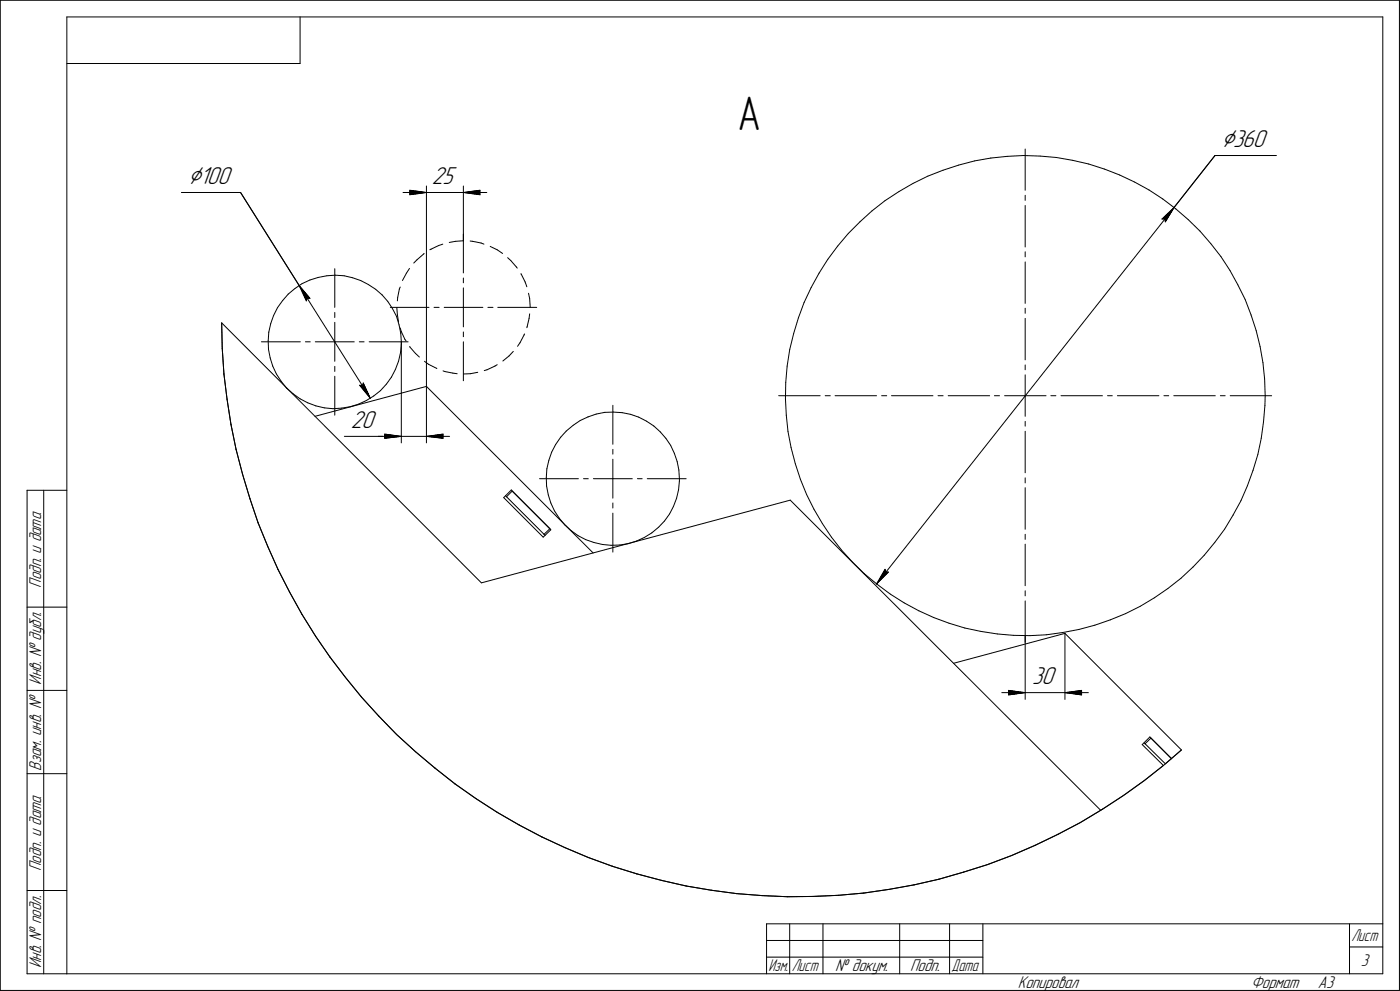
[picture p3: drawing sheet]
<svg xmlns="http://www.w3.org/2000/svg" width="420mm" height="297mm" viewBox="0 0 420 297" stroke-linecap="round" stroke-linejoin="round" font-family="sans-serif">
<defs><g id="words">
<text font-size="14.6" x="221.4" y="39.1">А</text>
<g font-size="8.5">
<text x="366.7" y="44.1">Ç360</text>
<text x="56.5" y="55.2">Ç100</text>
</g>
<g font-size="7.8">
<text x="129.7" y="55.2">25</text>
<text x="105.3" y="128.3">20</text>
<text x="309.9" y="205.2">30</text>
</g>
<g font-size="5.4">
<text x="12.4" y="176.3" transform="rotate(-90 12.4 176.3)">Подп. и дата</text>
<text x="12.4" y="205.4" transform="rotate(-90 12.4 205.4)">Инв. № дубл.</text>
<text x="12.4" y="231.2" transform="rotate(-90 12.4 231.2)">Взам. инв. №</text>
<text x="12.4" y="261.3" transform="rotate(-90 12.4 261.3)">Подп. и дата</text>
<text x="12.4" y="290.4" transform="rotate(-90 12.4 290.4)">Инв. № подл.</text>
<text x="250.8" y="291.4">№ докум.</text>
<text x="273.2" y="291.4">Подп.</text>
<text x="408.5" y="289.9">3</text>
<text x="305.6" y="296.4">Копировал</text>
<text x="375.6" y="296.4">Формат</text>
<text x="395.6" y="296.4">A3</text>
</g>
<g font-size="5.3">
<text x="405.7" y="282.4">Лист</text>
<text x="230.7" y="291.4">Изм.</text>
<text x="237.7" y="291.4">Лист</text>
<text x="285.7" y="291.4">Дата</text>
</g>
</g></defs>
<g fill="none" stroke="#000" stroke-width=".3">
<path d="M.1 .1v297zM.1 .1h420zM20.1 5.1v287zM20.1 5.1h395zM20.1 19h70zM90.1 5.1v13.9zM415.1 5.1v287zM420.1 .1v297zM54.5 57.7h17.7zM72.2 57.7l17.6 28zM121 57.7h7zM123 57.1l5 .6z"/>
<path d="M123 57.1v.6zM123 57.7v.7zM123 58.4l5-.7zM128 55.8v60.1zM128 57.7h11.1zM139.1 55.8v16.4zM139.1 57.7l5 .7zM139.1 57.7l5-.6zM139.1 57.7h7zM144.1 57.7v.7zM144.1 57.1v.6zM269.8 57.5l4.3-2.5z"/>
<path d="M274.1 55l4.5-2.2zM278.6 52.8l4.5-1.7zM283.1 51.1l4.7-1.6zM287.8 49.5l4.8-1.2zM292.6 48.3l4.8-.9zM297.4 47.4l4.9-.5zM302.3 46.9l5-.2zM307.3 46.7l5 .1zM307.8 44.7v12.4zM307.8 58.6v1.5zM312.3 46.8l4.9 .4zM317.2 47.2l4.8 .9z"/>
<path d="M322 48.1l4.8 1.1zM326.8 49.2l4.8 1.5zM331.6 50.7l4.5 1.8zM336.1 52.5l4.5 2.1zM340.6 54.6l4.3 2.4zM344.9 57l4.2 2.7zM349.1 59.7l3.9 3zM364.7 46.7l-12.2 15.5zM364.7 46.7h18.4zM125.2 77.9l2-1.7zM125.2 77.9l-1 1zM127.3 76l-.1 .2z"/>
<path d="M129 74.9l.4-.1zM129.4 74.8l2.3-1.1zM131.7 73.7l1.2-.5zM134.9 72.7l1.8-.3zM136.7 72.4l2.4-.2zM139.1 70.2v11.7zM141.1 72.3l.8 .1zM141.9 72.4l2.5 .5zM144.4 72.9l.9 .3zM147.2 73.9l2.1 1zM149.3 74.9l1.6 1.1zM152.4 77.3l.9 .8z"/>
<path d="M153.3 78.1l1.7 2zM248.5 77.8l-2.6 4.2zM251.5 73.8l-3 4zM254.7 70l-3.2 3.8zM258.1 66.5l3.7-3.3zM258.1 66.5l-3.4 3.5zM261.8 63.2l3.9-3zM265.7 60.2l4.1-2.7zM307.8 61.6v12.5zM307.8 75.5v1.5zM307.8 78.6v12.4zM348.8 65.7h.9z"/>
<path d="M348.8 65.7l3.7-3.5zM349.7 65.7l.1 .8zM352.5 62.2l-2.7 4.3zM352.5 62.2l-89.4 113zM353 62.7l3.7 3.2zM356.7 65.9l3.6 3.4zM360.3 69.3l3.2 3.8zM363.5 73.1l3 3.9zM366.5 77l2.7 4.1zM66.5 96.9l78 77.9zM66.5 96.9l.2 7.6zM80.7 99.7l-.2 2.5z"/>
<path d="M81.3 97l-.6 2.7zM82.1 94.7l-.8 2.3zM83.3 92.3l-1.2 2.4zM84.8 90.2l-1.5 2.1zM86.5 88.2l2.1-1.7zM86.5 88.2l-1.7 2zM88.6 86.5l2.1-1.4zM89.8 85.7l3.2 3.8zM89.8 85.7l2.1 4.6zM89.8 85.7l21.4 33.8zM90.7 85.1l2.3-1.1zM92.2 89.5h.8z"/>
<path d="M92.2 89.5l-.3 .8zM93 84l2.5-.8zM95.5 83.2l2.6-.5zM98.1 82.7l2.6-.2zM100.5 80.6v11.6zM100.5 93.7v1.5zM100.5 96.7v5.8zM100.7 82.5l2.6 .2zM103.3 82.7l2.5 .6zM105.8 83.3l2.5 .9zM108.3 84.2l2.3 1.1zM110.6 85.3l2.2 1.5z"/>
<path d="M112.8 86.8l1.9 1.7zM114.7 88.5l1.7 1.9zM116.4 90.4l1.5 2.2zM117.2 92.2h11.6zM117.9 92.6l1.1 2.3zM119 94.9l.8 2.6zM119.1 92.3l.2 2.1zM119.3 94.4l.3 2.1zM119.4 89.2l-.1 1.1zM119.8 97.5l.5 2.5zM119.9 86.7l-.5 2.5zM120.1 86.1l-.2 .6z"/>
<path d="M120.1 98.4l.4 1.1zM120.3 100l.2 2.5zM120.5 99.5l1.1 2.4zM122 82l-1.2 2.2zM122.9 80.5l-.9 1.5zM130.3 92.2h1.5zM133.3 92.2h5.8zM139.1 92.2h5.8zM139.1 99.6v1.4zM139.1 92.2v5.8zM139.1 83.4v1.4zM139.1 86.4v5.8z"/>
<path d="M146.5 92.2h1.5zM149.4 92.2h11.7zM155 80.1l.3 .3zM156.5 82.2h.1M156.5 82.2l1.1 2.4zM157.6 84.6l.6 1.4zM158.2 98v.3zM158.7 88l.3 1.6zM158.8 95.5l-.6 2.5zM159 89.6l.2 2.6zM159 94.1l-.2 1.4zM239.7 95.3l-1.4 4.8z"/>
<path d="M241.4 90.8l-1.7 4.5zM243.5 86.3l-2.1 4.5zM245.9 82l-2.4 4.3zM307.8 92.5v1.5zM307.8 95.5v12.4zM369.2 81.1l2.4 4.3zM371.6 85.4l2.2 4.4zM373.8 89.8l1.8 4.7zM375.6 94.5l1.5 4.6zM377.1 99.1l1.2 4.9zM66.7 104.5l.5 7.7zM67.2 112.2l1 7.5z"/>
<path d="M68.2 119.7l1.1 7.6zM78.5 102.5h11.7zM80.5 102.2l.1 2.6zM80.6 104.8l.5 2.6zM81.1 107.4l.8 2.4zM81.9 109.8l1.1 2.4zM83 112.2l1.4 2.2zM84.4 114.4l1.6 2zM86 116.4l2 1.7zM88 118.1l2.1 1.5zM90.1 119.6l2.3 1.2zM91.7 102.5h1.4z"/>
<path d="M94.7 102.5h5.8zM100.5 102.5h5.8zM100.5 112.9v11.6zM100.5 109.9v1.5zM100.5 102.5v5.9zM107.9 102.5h1.4zM107.9 115.6l3.3 3.9zM107.9 115.6l.9 .1zM109.1 114.9l-.3 .8zM109.1 114.9l2.1 4.6zM110.8 102.5h11.7zM112.2 118.8l2-1.6z"/>
<path d="M116 115.2l-1.8 2zM117.5 113.1l-1.5 2.1zM118.7 110.8l-1.2 2.3zM119.6 108.4l-.9 2.4zM120.2 105.8l-.6 2.6zM120.5 103.3l-.3 2.5zM120.5 102.5v.8zM120.5 102.5v30.3zM121.6 101.9l.3 .4zM123 104h.1M123 104.1l1.7 1.9zM124.7 106l1.2 1.1z"/>
<path d="M127.4 108.4l1.3 .9zM128 115.9l50.1 50zM128 115.9v16.9zM128.7 109.3l2.4 1.2zM131.1 110.5h.1M133 111.3l.4 .1zM133.4 111.4l2.6 .5zM136 111.9l1.2 .2zM139.1 102.5v11.7zM139.2 112.2l2-.1zM141.2 112.1l2.2-.4zM145.4 111.2l.8-.3z"/>
<path d="M146.2 110.9l2.4-1.1zM148.6 109.8l.7-.4zM151 108.3l1.8-1.5zM154.1 105.4l-1.3 1.4zM156.1 102.8l-.7 1.1zM157.3 100.5l-1.2 2.3zM157.5 100.2l-.2 .3zM233.8 118.7h12.4zM235.8 119.6l.3 4.9zM235.9 114.7l-.1 4.9zM236.3 109.8l-.4 4.9zM237.1 104.9l-.8 4.9z"/>
<path d="M238.3 100.1l-1.2 4.8zM247.7 118.7h1.6zM250.7 118.7h12.4zM264.7 118.7h1.5zM267.6 118.7h12.5zM281.6 118.7h1.5zM284.6 118.7h12.5zM298.5 118.7h1.6zM301.6 118.7h6.2zM307.8 118.7h6.2zM307.8 118.7v6.2zM307.8 109.5v1.4z"/>
<path d="M307.8 112.4v6.3zM315.5 118.7h1.5zM318.5 118.7h12.5zM332.5 118.7h1.4zM335.4 118.7h12.5zM349.4 118.7h1.5zM352.4 118.7h12.4zM366.4 118.7h1.4zM369.3 118.7h12.5zM378.3 104l.8 4.8zM379.1 108.8l.5 4.9zM379.6 113.7l.2 5z"/>
<path d="M379.8 118.7l-.1 3zM69.3 127.3l1.6 7.5zM70.9 134.8l1.9 7.4zM92.4 120.8l2.4 1zM94.6 124.9l33.4-9zM94.8 121.8l2.6 .5zM97.4 122.3l2.6 .3zM100 122.6l2.5-.2zM102.5 122.4l2.7-.4zM103.4 130.9h12.1zM105.2 122l2.4-.8zM107.6 121.2l2.4-1.1z"/>
<path d="M110 120.1l2.2-1.3zM113.5 130.9h7zM115.5 130.9h5zM115.5 130.2l5 .7zM115.5 130.2v.7zM115.5 130.9v.6zM115.5 131.5l5-.6zM120.5 130.9h7.5zM128 130.9l5 .6zM128 130.9l5-.7zM128 130.9h7zM133 130.9v.6z"/>
<path d="M133 130.2v.7zM164.8 138.1l-.6 2.5zM165.6 135.6l-.8 2.5zM166.8 133.3l-1.2 2.3zM168.3 131.1l-1.5 2.2zM170 129.3l2-1.7zM170 129.3l-1.7 1.8zM172 127.6l2.2-1.4zM174.2 126.2l2.3-1.1zM176.5 125.1l2.5-.9zM179 124.2l2.5-.5zM181.5 123.7l2.6-.1z"/>
<path d="M184 121.6v11.7zM184 134.8v1.4zM184 137.8v5.8zM184.1 123.6l2.7 .2zM186.8 123.8l2.5 .5zM189.3 124.3l2.5 .8zM191.8 125.1l2.3 1.2zM194.1 126.3l2.2 1.5zM196.3 127.8l1.9 1.7zM198.2 129.5l1.7 2zM199.9 131.5l1.4 2.1zM201.3 133.6l1.1 2.4z"/>
<path d="M202.4 136l.9 2.4zM203.3 138.4l.5 2.6zM236.1 124.5l.5 5zM236.6 129.5l.9 4.8zM237.5 134.3l1.3 4.8zM238.8 139.1l1.5 4.7zM307.8 129.4v12.4zM307.8 126.4v1.4zM377.6 136.3l-1.4 4.8zM378.6 131.5l-1 4.8zM379.3 126.6l-.7 4.9zM379.7 121.7l-.4 4.9z"/>
<path d="M8.1 147.1v145zM8.1 147.1h12zM13.1 147.1v145zM72.8 142.2l2.2 7.3zM75 149.5l2.5 7.3zM77.5 156.8l2.8 7zM151.2 149.3l11.9 11.8zM151.7 148.7l.4 .3zM152.1 149l11.2 11.3zM153.5 147l-2.3 2.3zM153.5 147l11.9 11.9zM153.8 147.3l11.3 11.3z"/>
<path d="M153.8 147.3l-1.7 1.7zM162 143.6h11.7zM164 143.3l.1 2.5zM164.1 145.8l.5 2.6zM164.2 140.6l-.2 2.7zM164.6 148.4l.8 2.5zM165.4 150.9l1.1 2.3zM166.5 153.2l1.4 2.2zM167.9 155.4l1.6 2zM169.5 157.4l1.9 1.8zM171.4 159.2l2.2 1.5zM175.2 143.6h1.4z"/>
<path d="M178.1 143.6h5.9zM184 153.9v11.7zM184 150.9v1.5zM184 143.6v5.8zM184 143.6h5.8zM191.3 143.6h1.5zM194.3 143.6h11.7zM195.7 159.9l2-1.7zM199.5 156.3l-1.8 1.9zM201 154.2l-1.5 2.1zM202.2 151.9l-1.2 2.3zM203.1 149.4l-.9 2.5z"/>
<path d="M203.7 146.9l-.6 2.5zM203.8 141l.2 2.6zM204 144.3l-.3 2.6zM204 143.6v.7zM237.2 150l93.3 93.1zM240.3 143.8l1.8 4.5zM242.1 148.3l2.2 4.4zM244.3 152.7l2.6 4.4zM246.9 157.1l2.7 4zM307.8 146.3v12.4zM307.8 143.3v1.6zM367.6 158.7l-2.9 4z"/>
<path d="M370.2 154.5l-2.6 4.2zM372.5 150.2l-2.3 4.3zM374.5 145.7l-2 4.5zM376.2 141.1l-1.7 4.6zM80.3 163.8l3.2 7.1zM83.5 170.9l3.5 6.7zM87 177.6l3.7 6.7zM144.5 174.8l92.7-24.8zM163.1 161.1l2.3-2.2zM163.3 160.3l.4 .3zM163.3 160.3l1.8-1.7zM173.6 160.7l2.3 1.2z"/>
<path d="M175.9 161.9l2.4 .8zM178.3 162.7l2.5 .6zM180.8 163.3l2.7 .3zM183.5 163.6l2.5-.1zM186 163.5l2.6-.4zM188.6 163.1l2.5-.8zM191.1 162.3l2.4-1.1zM193.5 161.2l2.2-1.3zM249.6 161.1l3 3.9zM252.6 165l3.3 3.7zM255.9 168.7l3.6 3.4zM259.5 172.1l3.8 3.2z"/>
<path d="M263.3 175.3l4 2.9zM265.7 170.8l-2.6 4.4zM265.7 170.8l.2 .8zM265.9 171.6h.8zM266.7 171.6l-3.6 3.6zM267.3 178.2l4.1 2.6zM307.8 177.2v1.5zM307.8 163.2v12.5zM307.8 160.3v1.5zM346.5 179.3l4.1-2.8zM350.6 176.5l3.9-3zM354.5 173.5l3.6-3.4z"/>
<path d="M361.5 166.5l-3.4 3.6zM364.7 162.7l-3.2 3.8zM8.1 182.1h12zM90.7 184.3l4 6.5zM94.7 190.8l4.4 6.3zM99.1 197.1l4.6 6.1zM271.4 180.8l4.4 2.4zM275.8 183.2l4.5 2.1zM280.3 185.3l4.6 1.6zM284.9 186.9l4.7 1.5zM286.3 199l33.4-9zM289.6 188.4l4.9 1z"/>
<path d="M294.5 189.4l4.9 .8zM299.4 190.2l4.9 .4zM304.3 190.6l4.9 .1zM307.8 180.3v12.4zM307.8 190.7v19.1zM309.2 190.7l4.9-.3zM314.1 190.4l4.9-.7zM319 189.7l4.9-.9zM319.7 190l35 35zM319.7 190v19.8zM323.9 188.8l4.8-1.3zM328.7 187.5l4.6-1.6z"/>
<path d="M333.3 185.9l4.6-1.8zM337.9 184.1l4.4-2.2zM342.3 181.9l4.2-2.6zM8.1 207.1h12zM103.7 203.2l4.8 5.9zM108.5 209.1l5.2 5.7zM113.7 214.8l5.3 5.5zM300.7 207.8h7.1zM302.8 207.1l5 .7zM302.8 207.1v.7zM302.8 207.8v.6zM302.8 208.4l5-.6z"/>
<path d="M307.8 207.8h11.9zM319.7 207.8l5 .6zM319.7 207.8l5-.7zM319.7 207.8h7zM324.7 207.8v.6zM324.7 207.1v.7zM8.1 232.1h12zM119 220.3l5.7 5.2zM124.7 225.5l5.9 4.9zM130.6 230.4l6 4.7zM136.6 235.1l6.2 4.4zM142.8 239.5l6.5 4.2z"/>
<path d="M337.3 238.6l6.3-4.5zM342.9 223.4l6.3 6.2zM343.5 222.8l.2 .3zM343.6 234.1l5.6-4.5zM343.6 234.1l6-4.7zM343.7 223.1l6.1 6zM343.7 223.1l1.8-1.7zM345.2 221.1l-2.3 2.3zM345.2 221.1l6.5 6.5zM345.5 221.4l6.2 6.2zM349.6 229.4l5.1-4.4zM349.8 229.1l4.9-4.1z"/>
<path d="M149.3 243.7l6.6 3.8zM155.9 247.5l6.7 3.5zM162.6 251l7 3.3zM169.6 254.3l7 2.9zM176.6 257.2l7.2 2.6zM183.8 259.8l7.4 2.3zM296.5 259.3l7.2-2.7zM303.7 256.6l7-3zM310.7 253.6l6.9-3.3zM317.6 250.3l6.8-3.6zM324.4 246.7l6.6-4zM331 242.7l6.3-4.1z"/>
<path d="M8.1 267.1h12zM191.2 262.1l7.3 2zM198.5 264.1l7.5 1.7zM206 265.8l7.5 1.2zM213.5 267l7.6 1.1zM221.1 268.1l7.7 .5zM228.8 268.6l7.6 .4zM230.1 277.1h185zM230.1 277.1v15zM236.4 269l7.6-.1zM237.1 277.1v15zM244 268.9l7.7-.3z"/>
<path d="M247.1 277.1v15zM251.7 268.6l7.6-.7zM259.3 267.9l7.6-1.1zM266.9 266.8l7.5-1.4zM270.1 277.1v15zM274.4 265.4l7.5-1.7zM281.9 263.7l7.3-2.1zM285.1 277.1v15zM289.2 261.6l7.3-2.3zM295.1 277.1v15zM405.1 277.1v15zM.1 297.1h420z"/>
<path d="M8.1 292.1h12zM20.1 292.1h395zM230.1 282.1h65zM230.1 287.1h7zM237.1 287.1h10zM247.1 287.1h23zM270.1 287.1h15zM285.1 287.1h10zM405.1 284.1h10z"/>
</g>
<g fill="#fff" stroke="#fff" stroke-width=".3">
<path d="M221.4 27.9h7.1zM221.4 27.9h7.1zM221.4 28h7.1zM221.4 28.1h7.1zM221.4 28.2h7.1zM221.4 28.3h7.1zM221.4 28.4h7.1zM221.4 28.4h7.1zM221.4 28.5h7.1zM221.4 28.6h7.1zM221.4 28.7h7.1zM221.4 28.8h7.1zM221.4 28.9h7.1zM221.4 29h7.1zM221.4 29h7.1zM221.4 29.1h7.1zM221.4 29.2h7.1zM221.4 29.3h7.1zM221.4 29.4h7.1zM221.4 29.5h7.1zM221.4 29.5h7.1zM221.4 29.6h7.1zM221.4 29.7h7.1zM221.4 29.8h7.1zM221.4 29.9h7.1zM221.4 30h7.1zM221.4 30.1h7.1zM221.4 30.1h7.1zM221.4 30.2h7.1zM221.4 30.3h7.1zM221.4 30.4h7.1zM221.4 30.5h7.1zM221.4 30.6h7.1zM221.4 30.6h7.1zM221.4 30.7h7.1zM221.4 30.8h7.1zM221.4 30.9h7.1zM221.4 31h7.1zM221.4 31.1h7.1zM221.4 31.2h7.1zM221.4 31.2h7.1zM221.4 31.3h7.1zM221.4 31.4h7.1zM221.4 31.5h7.1zM221.4 31.6h7.1zM221.4 31.7h7.1zM221.4 31.7h7.1zM221.4 31.8h7.1zM221.4 31.9h7.1zM221.4 32h7.1zM221.4 32.1h7.1zM221.4 32.2h7.1zM221.4 32.3h7.1zM221.4 32.3h7.1zM221.4 32.4h7.1zM221.4 32.5h7.1zM221.4 32.6h7.1zM221.4 32.7h7.1zM221.4 32.8h7.1zM221.4 32.9h7.1zM221.4 32.9h7.1zM221.4 33h7.1zM221.4 33.1h7.1zM221.4 33.2h7.1zM221.4 33.3h7.1zM221.4 33.4h7.1zM221.4 33.4h7.1zM221.4 33.5h7.1zM221.4 33.6h7.1zM221.4 33.7h7.1zM221.4 33.8h7.1zM221.4 33.9h7.1zM221.4 34h7.1zM221.4 34h7.1zM221.4 34.1h7.1zM221.4 34.2h7.1zM221.4 34.3h7.1zM221.4 34.4h7.1zM221.4 34.5h7.1zM221.4 34.5h7.1zM221.4 34.6h7.1zM221.4 34.7h7.1zM221.4 34.8h7.1zM221.4 34.9h7.1zM221.4 35h7.1zM221.4 35.1h7.1zM221.4 35.1h7.1zM221.4 35.2h7.1zM221.4 35.3h7.1zM221.4 35.4h7.1zM221.4 35.5h7.1zM221.4 35.6h7.1zM221.4 35.6h7.1zM221.4 35.7h7.1zM221.4 35.8h7.1zM221.4 35.9h7.1zM221.4 36h7.1zM221.4 36.1h7.1zM221.4 36.2h7.1zM221.4 36.2h7.1zM221.4 36.3h7.1zM221.4 36.4h7.1zM221.4 36.5h7.1zM221.4 36.6h7.1zM221.4 36.7h7.1zM221.4 36.7h7.1zM221.4 36.8h7.1zM221.4 36.9h7.1zM221.4 37h7.1zM221.4 37.1h7.1zM221.4 37.2h7.1zM221.4 37.3h7.1zM221.4 37.3h7.1zM221.4 37.4h7.1zM221.4 37.5h7.1zM221.4 37.6h7.1zM221.4 37.7h7.1zM221.4 37.8h7.1zM221.4 37.8h7.1zM221.4 37.9h7.1zM221.4 38h7.1zM221.4 38.1h7.1zM221.4 38.2h7.1zM221.4 38.3h7.1zM221.4 38.4h7.1zM221.4 38.4h7.1zM221.4 38.5h7.1zM221.4 38.6h7.1zM221.4 38.7h7.1zM221.4 38.8h7.1zM221.4 38.9h7.1zM221.4 38.9h7.1zM221.4 39h7.1zM221.4 39.1h7.1zM221.4 39.2h7.1zM221.4 39.3h7.1zM221.4 39.4h7.1zM221.4 39.5h7.1zM221.4 39.5h7.1zM221.4 39.6h7.1zM221.4 39.7h7.1zM221.4 39.8h7.1zM221.4 39.9h7.1zM221.4 40h7.1zM221.4 40h7.1zM221.4 40.1h7.1zM221.4 40.2h7.1zM221.4 40.3h7.1zM221.4 40.4h7.1zM221.4 40.5h7.1zM221.4 40.6h7.1zM221.4 40.6h7.1zM221.4 40.7h7.1zM221.4 40.8h7.1zM221.4 40.9h7.1zM221.4 41h7.1zM221.4 41.1h7.1zM221.4 41.1h7.1zM221.4 41.2h7.1zM221.4 41.3h7.1zM221.4 41.4h7.1zM221.4 41.5h7.1zM221.4 41.6h7.1zM221.4 41.7h7.1zM221.4 41.7h7.1zM221.4 41.8h7.1zM221.4 41.9h7.1zM221.4 42h7.1zM221.4 42.1h7.1z"/>
<path d="M309.9 199.6h7.8zM309.9 199.7h7.8zM309.9 199.8h7.8zM309.9 199.9h7.8zM309.9 200h7.8zM309.9 200.1h7.8zM309.9 200.2h7.8zM309.9 200.2h7.8zM309.9 200.3h7.8zM309.9 200.4h7.8zM309.9 200.5h7.8zM309.9 200.6h7.8zM309.9 200.7h7.8zM309.9 200.7h7.8zM309.9 200.8h7.8zM309.9 200.9h7.8zM309.9 201h7.8zM309.9 201.1h7.8zM309.9 201.2h7.8zM309.9 201.3h7.8zM309.9 201.3h7.8zM309.9 201.4h7.8zM309.9 201.5h7.8zM309.9 201.6h7.8zM309.9 201.7h7.8zM309.9 201.8h7.8zM309.9 201.8h7.8zM309.9 201.9h7.8zM309.9 202h7.8zM309.9 202.1h7.8zM309.9 202.2h7.8zM309.9 202.3h7.8zM309.9 202.4h7.8zM309.9 202.4h7.8zM309.9 202.5h7.8zM309.9 202.6h7.8zM309.9 202.7h7.8zM309.9 202.8h7.8zM309.9 202.9h7.8zM309.9 202.9h7.8zM309.9 203h7.8zM309.9 203.1h7.8zM309.9 203.2h7.8zM309.9 203.3h7.8zM309.9 203.4h7.8zM309.9 203.5h7.8zM309.9 203.5h7.8zM309.9 203.6h7.8zM309.9 203.7h7.8zM309.9 203.8h7.8zM309.9 203.9h7.8zM309.9 204h7.8zM309.9 204h7.8zM309.9 204.1h7.8zM309.9 204.2h7.8zM309.9 204.3h7.8zM309.9 204.4h7.8zM309.9 204.5h7.8zM309.9 204.6h7.8zM309.9 204.6h7.8zM309.9 204.7h7.8zM309.9 204.8h7.8zM309.9 204.9h7.8zM309.9 205h7.8zM309.9 205.1h7.8zM309.9 205.1h7.8zM309.9 205.2h7.8zM309.9 205.3h7.8zM309.9 205.4h7.8zM309.9 205.5h7.8zM309.9 205.6h7.8zM309.9 205.7h7.8zM309.9 205.7h7.8zM309.9 205.8h7.8zM309.9 205.9h7.8zM309.9 206h7.8zM309.9 206.1h7.8zM309.9 206.2h7.8zM309.9 206.2h7.8zM309.9 206.3h7.8zM309.9 206.4h7.8zM309.9 206.5h7.8zM309.9 206.6h7.8zM309.9 206.7h7.8z"/>
<path d="M324.5 206.7h.7zM323.8 206.8h1.4zM323.1 206.8h2.1zM322.3 206.9h2.9zM321.6 207h3.6zM321.4 207.1h3.8zM321.2 207.2h4zM321 207.3h4.2zM320.8 207.3h4.4zM320.5 207.4h4.7zM320.4 207.5h4.8zM320.1 207.6h5.1zM320 207.7h5.2zM319.7 207.8h5.5zM320 207.9h5.2zM320.1 207.9h5.1zM320.4 208h4.8zM320.5 208.1h4.7zM320.8 208.2h4.4zM321 208.3h4.2zM321.2 208.4h4zM321.4 208.4h3.8zM321.6 208.5h3.6zM322.2 208.6h3zM322.8 208.7h2.4zM323.4 208.8h1.8zM324 208.9h1.2zM324.6 209h.6z"/>
<path d="M302.3 206.7h.7zM302.3 206.8h1.5zM302.3 206.8h2.2zM302.3 206.9h3zM302.3 207h3.7zM302.3 207.1h3.9zM302.3 207.2h4.1zM302.3 207.3h4.3zM302.3 207.3h4.5zM302.3 207.4h4.7zM302.3 207.5h4.9zM302.3 207.6h5.1zM302.3 207.7h5.3zM302.3 207.8h5.5zM302.3 207.9h5.3zM302.3 207.9h5.1zM302.3 208h4.9zM302.3 208.1h4.7zM302.3 208.2h4.5zM302.3 208.3h4.3zM302.3 208.4h4.1zM302.3 208.4h3.9zM302.3 208.5h3.7zM302.3 208.6h3.1zM302.3 208.7h2.5zM302.3 208.8h1.8zM302.3 208.9h1.2zM302.3 209h.6z"/>
<path d="M129.7 49.6h7.7zM129.7 49.7h7.7zM129.7 49.8h7.7zM129.7 49.9h7.7zM129.7 50h7.7zM129.7 50h7.7zM129.7 50.1h7.7zM129.7 50.2h7.7zM129.7 50.3h7.7zM129.7 50.4h7.7zM129.7 50.5h7.7zM129.7 50.5h7.7zM129.7 50.6h7.7zM129.7 50.7h7.7zM129.7 50.8h7.7zM129.7 50.9h7.7zM129.7 51h7.7zM129.7 51.1h7.7zM129.7 51.1h7.7zM129.7 51.2h7.7zM129.7 51.3h7.7zM129.7 51.4h7.7zM129.7 51.5h7.7zM129.7 51.6h7.7zM129.7 51.6h7.7zM129.7 51.7h7.7zM129.7 51.8h7.7zM129.7 51.9h7.7zM129.7 52h7.7zM129.7 52.1h7.7zM129.7 52.2h7.7zM129.7 52.2h7.7zM129.7 52.3h7.7zM129.7 52.4h7.7zM129.7 52.5h7.7zM129.7 52.6h7.7zM129.7 52.7h7.7zM129.7 52.7h7.7zM129.7 52.8h7.7zM129.7 52.9h7.7zM129.7 53h7.7zM129.7 53.1h7.7zM129.7 53.2h7.7zM129.7 53.3h7.7zM129.7 53.3h7.7zM129.7 53.4h7.7zM129.7 53.5h7.7zM129.7 53.6h7.7zM129.7 53.7h7.7zM129.7 53.8h7.7zM129.7 53.8h7.7zM129.7 53.9h7.7zM129.7 54h7.7zM129.7 54.1h7.7zM129.7 54.2h7.7zM129.7 54.3h7.7zM129.7 54.4h7.7zM129.7 54.4h7.7zM129.7 54.5h7.7zM129.7 54.6h7.7zM129.7 54.7h7.7zM129.7 54.8h7.7zM129.7 54.9h7.7zM129.7 54.9h7.7zM129.7 55h7.7zM129.7 55.1h7.7zM129.7 55.2h7.7zM129.7 55.3h7.7zM129.7 55.4h7.7zM129.7 55.5h7.7zM129.7 55.5h7.7zM129.7 55.6h7.7zM129.7 55.7h7.7zM129.7 55.8h7.7zM129.7 55.9h7.7zM129.7 56h7.7zM129.7 56h7.7zM129.7 56.1h7.7zM129.7 56.2h7.7zM129.7 56.3h7.7zM129.7 56.4h7.7zM129.7 56.5h7.7zM129.7 56.6h7.7zM129.7 56.6h7.7z"/>
<path d="M122.5 56.6h.8zM122.5 56.7h1.5zM122.5 56.8h2.3zM122.5 56.9h3.1zM122.5 57h3.7zM122.5 57.1h4zM122.5 57.1h4.2zM122.5 57.2h4.3zM122.5 57.3h4.6zM122.5 57.4h4.8zM122.5 57.5h4.9zM122.5 57.6h5.2zM122.5 57.7h5.3zM122.5 57.7h5.5zM122.5 57.8h5.3zM122.5 57.9h5.2zM122.5 58h4.9zM122.5 58.1h4.8zM122.5 58.2h4.6zM122.5 58.3h4.3zM122.5 58.3h4.2zM122.5 58.4h4zM122.5 58.5h3.7zM122.5 58.6h3.1zM122.5 58.7h2.6zM122.5 58.8h1.9zM122.5 58.8h1.3zM122.5 58.9h.7z"/>
<path d="M143.9 56.6h.7zM143.2 56.7h1.4zM142.5 56.8h2.1zM141.7 56.9h2.9zM141 57h3.6zM140.8 57.1h3.8zM140.6 57.1h4zM140.4 57.2h4.2zM140.2 57.3h4.4zM140 57.4h4.6zM139.8 57.5h4.8zM139.5 57.6h5.1zM139.4 57.7h5.2zM139.1 57.7h5.5zM139.4 57.8h5.2zM139.5 57.9h5.1zM139.8 58h4.8zM140 58.1h4.6zM140.2 58.2h4.4zM140.4 58.3h4.2zM140.6 58.3h4zM140.8 58.4h3.8zM141 58.5h3.6zM141.6 58.6h3zM142.2 58.7h2.4zM142.8 58.8h1.8zM143.4 58.8h1.2zM144 58.9h.6z"/>
<path d="M265.6 170.2h.2zM265.5 170.3h.4zM265.5 170.3h.4zM265.4 170.4h.6zM265.3 170.5h.9zM265.3 170.6h1zM265.3 170.7h1.1zM265.3 170.8h1.1zM265.2 170.9h1.3zM265.1 170.9h1.6zM265.1 171h1.7zM265 171.1h1.9zM265 171.2h2zM264.9 171.3h2.2zM264.8 171.4h2.4zM264.8 171.4h2.5zM264.8 171.5h2.6zM264.8 171.6h2.7zM264.7 171.7h2.7zM264.6 171.8h2.7zM264.6 171.9h2.6zM264.5 172h2.6zM264.5 172h2.5zM264.4 172.1h2.6zM264.3 172.2h2.6zM264.3 172.3h2.5zM264.2 172.4h2.5zM264.2 172.5h2.4zM264.2 172.6h2.3zM264.1 172.6h2.3zM264.1 172.7h2.3zM264 172.8h2.3zM264 172.9h2.2zM263.9 173h2.2zM263.8 173.1h2.2zM263.8 173.1h2.1zM263.7 173.2h2.2zM263.7 173.3h2.1zM263.7 173.4h2zM263.7 173.5h1.9zM263.7 173.6h1.8zM263.6 173.7h1.8zM263.6 173.7h1.7zM263.6 173.8h1.7zM263.6 173.9h1.6zM263.5 174h1.6zM263.5 174.1h1.5zM263.5 174.2h1.3zM263.4 174.2h1.4zM263.4 174.3h1.2zM263.4 174.4h1zM263.4 174.5h.9zM263.3 174.6h.9zM263.3 174.7h.7zM263.3 174.8h.6zM263.3 174.8h.4zM263.2 174.9h.4zM263.2 175h.3z"/>
<path d="M352.2 62.4h.3zM352 62.5h.4zM351.9 62.6h.5zM351.7 62.7h.7zM351.6 62.7h.7zM351.5 62.8h.8zM351.3 62.9h1zM351.1 63h1.1zM350.9 63.1h1.3zM350.8 63.2h1.4zM350.7 63.2h1.4zM350.6 63.3h1.5zM350.5 63.4h1.6zM350.4 63.5h1.6zM350.4 63.6h1.6zM350.3 63.7h1.7zM350.2 63.8h1.8zM350.1 63.8h1.9zM350 63.9h2zM349.9 64h2zM349.8 64.1h2.1zM349.8 64.2h2zM349.7 64.3h2.1zM349.6 64.3h2.1zM349.4 64.4h2.3zM349.3 64.5h2.3zM349.2 64.6h2.3zM349.2 64.7h2.3zM349.1 64.8h2.4zM349 64.9h2.5zM348.9 64.9h2.5zM348.8 65h2.6zM348.7 65.1h2.6zM348.7 65.2h2.5zM348.6 65.3h2.6zM348.5 65.4h2.6zM348.4 65.4h2.7zM348.3 65.5h2.7zM348.2 65.6h2.7zM348.1 65.7h2.8zM348.2 65.8h2.7zM348.3 65.9h2.6zM348.4 66h2.4zM348.5 66h2.3zM348.7 66.1h2zM348.7 66.2h1.9zM348.8 66.3h1.8zM348.9 66.4h1.6zM349 66.5h1.5zM349.2 66.5h1.2zM349.2 66.6h1.2zM349.3 66.7h1.1zM349.5 66.8h.8zM349.6 66.9h.7zM349.7 67h.5zM349.8 67.1h.4zM349.9 67.1h.2z"/>
<path d="M366.7 38.4h14.4zM366.7 38.5h14.4zM366.7 38.6h14.4zM366.7 38.7h14.4zM366.7 38.8h14.4zM366.7 38.9h14.4zM366.7 38.9h14.4zM366.7 39h14.4zM366.7 39.1h14.4zM366.7 39.2h14.4zM366.7 39.3h14.4zM366.7 39.4h14.4zM366.7 39.5h14.4zM366.7 39.5h14.4zM366.7 39.6h14.4zM366.7 39.7h14.4zM366.7 39.8h14.4zM366.7 39.9h14.4zM366.7 40h14.4zM366.7 40h14.4zM366.7 40.1h14.4zM366.7 40.2h14.4zM366.7 40.3h14.4zM366.7 40.4h14.4zM366.7 40.5h14.4zM366.7 40.6h14.4zM366.7 40.6h14.4zM366.7 40.7h14.4zM366.7 40.8h14.4zM366.7 40.9h14.4zM366.7 41h14.4zM366.7 41.1h14.4zM366.7 41.1h14.4zM366.7 41.2h14.4zM366.7 41.3h14.4zM366.7 41.4h14.4zM366.7 41.5h14.4zM366.7 41.6h14.4zM366.7 41.7h14.4zM366.7 41.7h14.4zM366.7 41.8h14.4zM366.7 41.9h14.4zM366.7 42h14.4zM366.7 42.1h14.4zM366.7 42.2h14.4zM366.7 42.2h14.4zM366.7 42.3h14.4zM366.7 42.4h14.4zM366.7 42.5h14.4zM366.7 42.6h14.4zM366.7 42.7h14.4zM366.7 42.8h14.4zM366.7 42.8h14.4zM366.7 42.9h14.4zM366.7 43h14.4zM366.7 43.1h14.4zM366.7 43.2h14.4zM366.7 43.3h14.4zM366.7 43.3h14.4zM366.7 43.4h14.4zM366.7 43.5h14.4zM366.7 43.6h14.4zM366.7 43.7h14.4zM366.7 43.8h14.4zM366.7 43.9h14.4zM366.7 43.9h14.4zM366.7 44h14.4zM366.7 44.1h14.4zM366.7 44.2h14.4zM366.7 44.3h14.4zM366.7 44.4h14.4zM366.7 44.4h14.4zM366.7 44.5h14.4zM366.7 44.6h14.4zM366.7 44.7h14.4zM366.7 44.8h14.4zM366.7 44.9h14.4zM366.7 45h14.4zM366.7 45h14.4zM366.7 45.1h14.4zM366.7 45.2h14.4zM366.7 45.3h14.4zM366.7 45.4h14.4zM366.7 45.5h14.4zM366.7 45.6h14.4z"/>
<path d="M109.2 114.2h.2zM109.1 114.3h.3zM109 114.4h.5zM108.8 114.5h.7zM108.6 114.6h1zM108.5 114.6h1.1zM108.4 114.7h1.2zM108.2 114.8h1.4zM108.1 114.9h1.5zM107.9 115h1.8zM107.9 115.1h1.8zM107.7 115.1h2.1zM107.6 115.2h2.2zM107.4 115.3h2.5zM107.4 115.4h2.5zM107.2 115.5h2.8zM107.3 115.6h2.7zM107.4 115.7h2.6zM107.4 115.7h2.7zM107.5 115.8h2.6zM107.6 115.9h2.6zM107.7 116h2.5zM107.7 116.1h2.5zM107.8 116.2h2.4zM107.9 116.2h2.3zM107.9 116.3h2.4zM108 116.4h2.3zM108.1 116.5h2.3zM108.2 116.6h2.2zM108.2 116.7h2.3zM108.3 116.8h2.2zM108.4 116.8h2.2zM108.5 116.9h2.1zM108.5 117h2.1zM108.6 117.1h2.1zM108.7 117.2h2zM108.7 117.3h2zM108.8 117.3h1.9zM108.9 117.4h1.9zM109 117.5h1.8zM109.1 117.6h1.7zM109.1 117.7h1.8zM109.2 117.8h1.7zM109.2 117.9h1.7zM109.3 117.9h1.6zM109.4 118h1.5zM109.5 118.1h1.5zM109.6 118.2h1.4zM109.6 118.3h1.4zM109.6 118.4h1.4zM109.8 118.4h1.2zM109.9 118.5h1.1zM110.1 118.6h1zM110.2 118.7h.9zM110.2 118.8h.9zM110.4 118.9h.7zM110.5 119h.6zM110.7 119h.5zM110.7 119.1h.5zM110.8 119.2h.4zM111 119.3h.2z"/>
<path d="M89.9 85.9h.2zM89.9 85.9h.4zM89.9 86h.4zM89.9 86.1h.6zM90 86.2h.6zM90 86.3h.8zM90 86.4h.8zM90 86.4h1zM90 86.5h1.1zM90 86.6h1.3zM90.1 86.7h1.3zM90.1 86.8h1.3zM90.1 86.9h1.4zM90.1 87h1.5zM90.1 87h1.6zM90.2 87.1h1.6zM90.2 87.2h1.7zM90.2 87.3h1.7zM90.2 87.4h1.7zM90.2 87.5h1.8zM90.2 87.5h1.9zM90.3 87.6h1.9zM90.3 87.7h2zM90.3 87.8h2zM90.3 87.9h2.1zM90.4 88h2.1zM90.4 88.1h2.1zM90.5 88.1h2.1zM90.5 88.2h2.1zM90.6 88.3h2.1zM90.6 88.4h2.2zM90.6 88.5h2.3zM90.7 88.6h2.3zM90.7 88.6h2.3zM90.8 88.7h2.2zM90.8 88.8h2.3zM90.8 88.9h2.4zM90.8 89h2.5zM90.9 89.1h2.5zM90.9 89.2h2.6zM90.9 89.2h2.6zM91 89.3h2.6zM91 89.4h2.6zM91.1 89.5h2.6zM91.1 89.6h2.7zM91.2 89.7h2.6zM91.2 89.7h2.5zM91.3 89.8h2.3zM91.3 89.9h2.2zM91.4 90h1.9zM91.4 90.1h1.8zM91.4 90.2h1.6zM91.4 90.3h1.6zM91.4 90.3h1.4zM91.5 90.4h1.2zM91.5 90.5h1zM91.6 90.6h.8zM91.6 90.7h.6zM91.7 90.8h.3zM91.7 90.8h.2z"/>
<path d="M56.6 49.5h13.7zM56.6 49.6h13.7zM56.6 49.7h13.7zM56.6 49.8h13.7zM56.6 49.9h13.7zM56.6 50h13.7zM56.6 50h13.7zM56.6 50.1h13.7zM56.6 50.2h13.7zM56.6 50.3h13.7zM56.6 50.4h13.7zM56.6 50.5h13.7zM56.6 50.5h13.7zM56.6 50.6h13.7zM56.6 50.7h13.7zM56.6 50.8h13.7zM56.6 50.9h13.7zM56.6 51h13.7zM56.6 51.1h13.7zM56.6 51.1h13.7zM56.6 51.2h13.7zM56.6 51.3h13.7zM56.6 51.4h13.7zM56.6 51.5h13.7zM56.6 51.6h13.7zM56.6 51.6h13.7zM56.6 51.7h13.7zM56.6 51.8h13.7zM56.6 51.9h13.7zM56.6 52h13.7zM56.6 52.1h13.7zM56.6 52.2h13.7zM56.6 52.2h13.7zM56.6 52.3h13.7zM56.6 52.4h13.7zM56.6 52.5h13.7zM56.6 52.6h13.7zM56.6 52.7h13.7zM56.6 52.7h13.7zM56.6 52.8h13.7zM56.6 52.9h13.7zM56.6 53h13.7zM56.6 53.1h13.7zM56.6 53.2h13.7zM56.6 53.3h13.7zM56.6 53.3h13.7zM56.6 53.4h13.7zM56.6 53.5h13.7zM56.6 53.6h13.7zM56.6 53.7h13.7zM56.6 53.8h13.7zM56.6 53.8h13.7zM56.6 53.9h13.7zM56.6 54h13.7zM56.6 54.1h13.7zM56.6 54.2h13.7zM56.6 54.3h13.7zM56.6 54.4h13.7zM56.6 54.4h13.7zM56.6 54.5h13.7zM56.6 54.6h13.7zM56.6 54.7h13.7zM56.6 54.8h13.7zM56.6 54.9h13.7zM56.6 54.9h13.7zM56.6 55h13.7zM56.6 55.1h13.7zM56.6 55.2h13.7zM56.6 55.3h13.7zM56.6 55.4h13.7zM56.6 55.5h13.7zM56.6 55.5h13.7zM56.6 55.6h13.7zM56.6 55.7h13.7zM56.6 55.8h13.7zM56.6 55.9h13.7zM56.6 56h13.7zM56.6 56h13.7zM56.6 56.1h13.7zM56.6 56.2h13.7zM56.6 56.3h13.7zM56.6 56.4h13.7zM56.6 56.5h13.7zM56.6 56.6h13.7zM56.6 56.6h13.7z"/>
<path d="M105.3 122.8h8.2zM105.3 122.9h8.2zM105.3 122.9h8.2zM105.3 123h8.2zM105.3 123.1h8.2zM105.3 123.2h8.2zM105.3 123.3h8.2zM105.3 123.4h8.2zM105.3 123.4h8.2zM105.3 123.5h8.2zM105.3 123.6h8.2zM105.3 123.7h8.2zM105.3 123.8h8.2zM105.3 123.9h8.2zM105.3 124h8.2zM105.3 124h8.2zM105.3 124.1h8.2zM105.3 124.2h8.2zM105.3 124.3h8.2zM105.3 124.4h8.2zM105.3 124.5h8.2zM105.3 124.5h8.2zM105.3 124.6h8.2zM105.3 124.7h8.2zM105.3 124.8h8.2zM105.3 124.9h8.2zM105.3 125h8.2zM105.3 125.1h8.2zM105.3 125.1h8.2zM105.3 125.2h8.2zM105.3 125.3h8.2zM105.3 125.4h8.2zM105.3 125.5h8.2zM105.3 125.6h8.2zM105.3 125.6h8.2zM105.3 125.7h8.2zM105.3 125.8h8.2zM105.3 125.9h8.2zM105.3 126h8.2zM105.3 126.1h8.2zM105.3 126.2h8.2zM105.3 126.2h8.2zM105.3 126.3h8.2zM105.3 126.4h8.2zM105.3 126.5h8.2zM105.3 126.6h8.2zM105.3 126.7h8.2zM105.3 126.7h8.2zM105.3 126.8h8.2zM105.3 126.9h8.2zM105.3 127h8.2zM105.3 127.1h8.2zM105.3 127.2h8.2zM105.3 127.3h8.2zM105.3 127.3h8.2zM105.3 127.4h8.2zM105.3 127.5h8.2zM105.3 127.6h8.2zM105.3 127.7h8.2zM105.3 127.8h8.2zM105.3 127.8h8.2zM105.3 127.9h8.2zM105.3 128h8.2zM105.3 128.1h8.2zM105.3 128.2h8.2zM105.3 128.3h8.2zM105.3 128.4h8.2zM105.3 128.4h8.2zM105.3 128.5h8.2zM105.3 128.6h8.2zM105.3 128.7h8.2zM105.3 128.8h8.2zM105.3 128.9h8.2zM105.3 128.9h8.2zM105.3 129h8.2zM105.3 129.1h8.2zM105.3 129.2h8.2zM105.3 129.3h8.2zM105.3 129.4h8.2zM105.3 129.5h8.2zM105.3 129.5h8.2zM105.3 129.6h8.2zM105.3 129.7h8.2zM105.3 129.8h8.2z"/>
<path d="M132.9 129.7h.6zM132.3 129.8h1.2zM131.7 129.9h1.8zM131.1 130h2.4zM130.5 130h3zM129.8 130.1h3.7zM129.6 130.2h3.9zM129.5 130.3h4zM129.2 130.4h4.3zM129 130.5h4.5zM128.9 130.6h4.6zM128.6 130.6h4.9zM128.4 130.7h5.1zM128.3 130.8h5.2zM128 130.9h5.5zM128.3 131h5.2zM128.5 131.1h5zM128.7 131.1h4.8zM128.9 131.2h4.6zM129.2 131.3h4.3zM129.4 131.4h4.1zM129.6 131.5h3.9zM129.8 131.6h3.7zM130.5 131.7h3zM131.1 131.7h2.4zM131.7 131.8h1.8zM132.3 131.9h1.2zM132.9 132h.6z"/>
<path d="M115 129.7h.7zM115 129.8h1.2zM115 129.9h1.8zM115 130h2.5zM115 130h3.1zM115 130.1h3.7zM115 130.2h4zM115 130.3h4.1zM115 130.4h4.3zM115 130.5h4.5zM115 130.6h4.7zM115 130.6h4.9zM115 130.7h5.1zM115 130.8h5.3zM115 130.9h5.5zM115 131h5.3zM115 131.1h5.1zM115 131.1h4.9zM115 131.2h4.6zM115 131.3h4.4zM115 131.4h4.2zM115 131.5h4zM115 131.6h3.7zM115 131.7h3.1zM115 131.7h2.5zM115 131.8h1.8zM115 131.9h1.2zM115 132h.7z"/>
</g>
<g fill="#000" stroke="#000" stroke-width=".3">
<path d="M123 57.1h.7zM123 57.2h1.3zM123 57.3h2zM123 57.4h2.6zM123 57.5h3.2zM123 57.6h3.8zM123 57.7h4.4z"/>
<path d="M123 57.7h5zM123 57.8h4.4zM123 57.9h3.8zM123 58h3.2zM123 58.1h2.6zM123 58.2h2zM123 58.3h1.3zM123 58.3h.7z"/>
<path d="M139.1 57.7h5zM139.8 57.8h4.3zM140.4 57.9h3.7zM141.1 58h3zM141.6 58.1h2.5zM142.2 58.2h1.9zM142.9 58.3h1.2zM143.5 58.3h.6z"/>
<path d="M143.5 57.1h.6zM142.9 57.2h1.2zM142.2 57.3h1.9zM141.6 57.4h2.5zM141.1 57.5h3zM140.4 57.6h3.7zM139.8 57.7h4.3z"/>
<path d="M352 62.9h.1zM351.9 63h.1zM351.8 63.1h.2zM351.8 63.2h.2zM351.7 63.2h.2zM351.6 63.3h.3zM351.5 63.4h.3zM351.5 63.5h.2zM351.5 63.6h.2zM351.4 63.7h.2zM351.3 63.8h.3zM351.2 63.8h.3zM351.1 63.9h.4zM351.1 64h.4zM351 64.1h.4zM350.9 64.2h.5zM350.9 64.3h.4zM350.8 64.3h.4zM350.8 64.4h.4zM350.7 64.5h.4zM350.6 64.6h.4zM350.5 64.7h.5zM350.4 64.8h.5zM350.4 64.9h.5zM350.4 64.9h.5zM350.3 65h.5zM350.2 65.1h.6zM350.1 65.2h.6zM350.1 65.3h.6zM350 65.4h.6zM349.9 65.4h.6zM349.8 65.5h.7zM349.8 65.6h.6zM349.7 65.7h.7zM349.8 65.8h.6zM349.8 65.9h.5zM349.8 66h.5zM349.8 66h.4zM349.8 66.1h.4zM349.8 66.2h.3zM349.8 66.3h.2zM349.8 66.4h.2z"/>
<path d="M352 62.7h.1zM351.9 62.8h.1zM351.8 62.9h.2zM351.7 63h.2zM351.6 63.1h.2zM351.5 63.2h.3zM351.5 63.2h.2zM351.4 63.3h.2zM351.3 63.4h.2zM351.2 63.5h.3zM351.1 63.6h.4zM351 63.7h.4zM350.9 63.8h.4zM350.9 63.8h.3zM350.8 63.9h.3zM350.6 64h.5zM350.5 64.1h.5zM350.4 64.2h.5zM350.4 64.3h.5zM350.3 64.3h.5zM350.2 64.4h.6zM350.1 64.5h.6zM350 64.6h.6zM349.9 64.7h.6zM349.8 64.8h.6zM349.8 64.9h.6zM349.7 64.9h.7zM349.6 65h.7zM349.5 65.1h.7zM349.4 65.2h.7zM349.3 65.3h.8zM349.2 65.4h.8zM349.2 65.4h.7zM349.1 65.5h.7zM349 65.6h.8z"/>
<path d="M90.3 86.5h.1zM90.3 86.7h.2zM90.4 86.8h.2zM90.4 86.9h.2zM90.4 87h.3zM90.5 87h.2zM90.5 87.1h.3zM90.6 87.2h.2zM90.6 87.3h.2zM90.7 87.4h.2zM90.7 87.5h.3zM90.8 87.5h.2zM90.8 87.6h.3zM90.8 87.7h.3zM90.8 87.8h.4zM90.9 87.9h.4zM90.9 88h.4zM90.9 88.1h.5zM91 88.1h.4zM91 88.2h.4zM91.1 88.3h.4zM91.1 88.4h.4zM91.2 88.5h.4zM91.2 88.6h.5zM91.3 88.6h.4zM91.3 88.7h.5zM91.4 88.8h.5zM91.4 88.9h.5zM91.4 89h.5zM91.4 89.1h.5zM91.4 89.2h.6zM91.5 89.2h.6zM91.5 89.3h.6zM91.6 89.4h.6zM91.6 89.5h.6zM91.7 89.6h.5zM91.7 89.7h.5zM91.8 89.7h.3zM91.8 89.8h.3zM91.9 89.9h.2zM91.9 90h.1z"/>
<path d="M90.2 86.2h.1zM90.3 86.4h.1zM90.3 86.4h.2zM90.4 86.5h.2zM90.4 86.6h.3zM90.5 86.7h.3zM90.6 86.8h.2zM90.6 86.9h.2zM90.7 87h.2zM90.7 87h.3zM90.8 87.1h.3zM90.8 87.2h.4zM90.8 87.3h.5zM90.9 87.4h.4zM91 87.5h.4zM91 87.5h.4zM91.1 87.6h.4zM91.1 87.7h.5zM91.2 87.8h.5zM91.3 87.9h.4zM91.3 88h.5zM91.4 88.1h.5zM91.4 88.1h.5zM91.4 88.2h.6zM91.5 88.3h.6zM91.5 88.4h.7zM91.6 88.5h.6zM91.7 88.6h.6zM91.7 88.6h.7zM91.8 88.7h.7zM91.9 88.8h.6zM91.9 88.9h.7zM91.9 89h.7zM91.9 89.1h.8zM92 89.2h.8zM92.1 89.2h.8zM92.1 89.3h.9zM92.2 89.4h.8z"/>
<path d="M108 115.7h.8zM108.1 115.7h.8zM108.2 115.8h.8zM108.3 115.9h.7zM108.4 116h.7zM108.4 116.1h.7zM108.5 116.2h.6zM108.5 116.2h.7zM108.6 116.3h.6zM108.7 116.4h.6zM108.8 116.5h.6zM108.8 116.6h.6zM108.9 116.7h.6zM109 116.8h.6zM109.1 116.8h.5zM109.1 116.9h.5zM109.2 117h.4zM109.2 117.1h.5zM109.3 117.2h.5zM109.4 117.3h.4zM109.5 117.3h.4zM109.6 117.4h.4zM109.6 117.5h.4zM109.6 117.6h.5zM109.7 117.7h.4zM109.8 117.8h.4zM109.9 117.9h.3zM110 117.9h.2zM110 118h.3zM110.1 118.1h.3zM110.2 118.2h.2zM110.2 118.3h.3zM110.3 118.4h.2zM110.4 118.4h.2zM110.4 118.5h.3zM110.5 118.6h.2zM110.6 118.7h.1zM110.7 118.8h.1z"/>
<path d="M109 115.1h.2zM109 115.2h.2zM109 115.3h.3zM108.9 115.4h.4zM108.9 115.5h.5zM108.9 115.6h.5zM108.8 115.7h.7zM108.9 115.7h.6zM109 115.8h.6zM109 115.9h.6zM109.1 116h.5zM109.1 116.1h.5zM109.1 116.2h.5zM109.2 116.2h.5zM109.2 116.3h.5zM109.3 116.4h.5zM109.4 116.5h.4zM109.4 116.6h.5zM109.5 116.7h.4zM109.6 116.8h.4zM109.6 116.8h.4zM109.6 116.9h.5zM109.6 117h.5zM109.7 117.1h.5zM109.8 117.2h.4zM109.8 117.3h.4zM109.9 117.3h.3zM110 117.4h.2zM110 117.5h.3zM110.1 117.6h.2zM110.1 117.7h.3zM110.2 117.8h.2zM110.2 117.9h.3zM110.2 117.9h.3zM110.3 118h.3zM110.4 118.1h.2zM110.4 118.2h.3zM110.5 118.3h.2zM110.5 118.4h.2zM110.6 118.4h.1zM110.7 118.6h.1z"/>
<path d="M115.5 130.3h.7zM115.5 130.4h1.3zM115.5 130.5h1.9zM115.5 130.6h2.5zM115.5 130.6h3.1zM115.5 130.7h3.8zM115.5 130.8h4.4z"/>
<path d="M115.5 130.9h5zM115.5 131h4.3zM115.5 131.1h3.6zM115.5 131.1h2.9zM115.5 131.2h2.2zM115.5 131.3h1.4zM115.5 131.4h.7z"/>
<path d="M128 130.9h5zM128.8 131h4.2zM129.5 131.1h3.5zM130.2 131.1h2.8zM130.9 131.2h2.1zM131.7 131.3h1.3zM132.3 131.4h.7z"/>
<path d="M132.4 130.3h.6zM131.8 130.4h1.2zM131.1 130.5h1.9zM130.6 130.6h2.4zM130 130.6h3zM129.3 130.7h3.7zM128.7 130.8h4.3z"/>
<path d="M265.6 170.9h.2zM265.6 171h.2zM265.5 171.1h.4zM265.5 171.2h.4zM265.4 171.3h.5zM265.3 171.4h.6zM265.3 171.4h.6zM265.3 171.5h.6zM265.3 171.6h.6zM265.2 171.7h.7zM265.2 171.8h.7zM265.1 171.9h.7zM265 172h.7zM265 172h.7zM264.9 172.1h.7zM264.9 172.2h.6zM264.8 172.3h.6zM264.8 172.4h.5zM264.8 172.5h.5zM264.7 172.6h.6zM264.7 172.6h.5zM264.6 172.7h.5zM264.6 172.8h.4zM264.5 172.9h.5zM264.4 173h.5zM264.4 173.1h.4zM264.3 173.1h.5zM264.3 173.2h.5zM264.2 173.3h.5zM264.2 173.4h.4zM264.2 173.5h.3zM264.1 173.6h.3zM264.1 173.7h.3zM264 173.7h.3zM264 173.8h.2zM263.9 173.9h.3zM263.9 174h.2zM263.8 174.1h.3zM263.7 174.2h.3zM263.7 174.2h.2zM263.7 174.3h.1zM263.7 174.4h.1zM263.6 174.5h.1z"/>
<path d="M265.9 171.6h.8zM265.9 171.7h.7zM265.9 171.8h.6zM265.8 171.9h.6zM265.7 172h.7zM265.7 172h.6zM265.6 172.1h.6zM265.5 172.2h.6zM265.4 172.3h.6zM265.3 172.4h.6zM265.3 172.5h.6zM265.3 172.6h.5zM265.2 172.6h.5zM265.1 172.7h.5zM265 172.8h.5zM265 172.9h.4zM264.9 173h.4zM264.8 173.1h.5zM264.8 173.1h.4zM264.8 173.2h.3zM264.7 173.3h.3zM264.6 173.4h.3zM264.5 173.5h.3zM264.4 173.6h.4zM264.4 173.7h.3zM264.3 173.7h.3zM264.2 173.8h.3zM264.2 173.9h.2zM264.1 174h.2zM264.1 174.1h.1zM264 174.2h.2zM263.9 174.2h.2zM263.8 174.3h.2z"/>
<path d="M302.8 207.2h.6zM302.8 207.3h1.2zM302.8 207.3h1.9zM302.8 207.4h2.5zM302.8 207.5h3.1zM302.8 207.6h3.8zM302.8 207.7h4.4z"/>
<path d="M302.8 207.8h5zM302.8 207.9h4.4zM302.8 207.9h3.8zM302.8 208h3.1zM302.8 208.1h2.5zM302.8 208.2h1.9zM302.8 208.3h1.2zM302.8 208.4h.6z"/>
<path d="M319.7 207.8h5zM320.4 207.9h4.3zM321 207.9h3.7zM321.6 208h3.1zM322.2 208.1h2.5zM322.8 208.2h1.9zM323.5 208.3h1.2zM324.1 208.4h.6z"/>
<path d="M324.1 207.2h.6zM323.5 207.3h1.2zM322.8 207.3h1.9zM322.2 207.4h2.5zM321.6 207.5h3.1zM321 207.6h3.7zM320.4 207.7h4.3z"/>
</g>
<use href="#words"/>
</svg>
